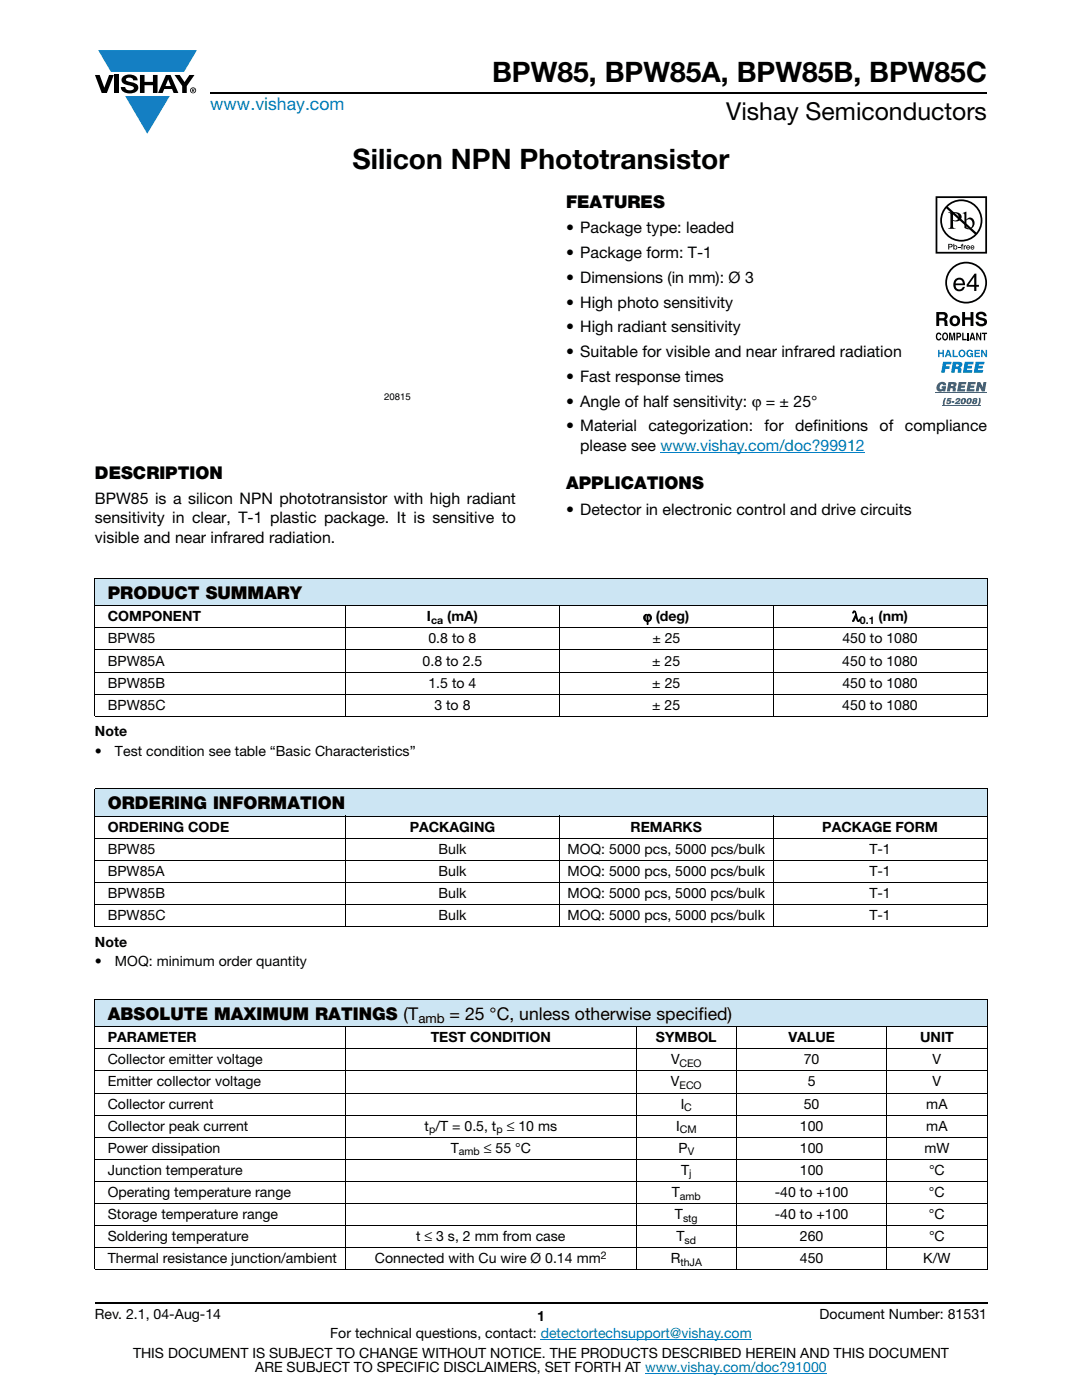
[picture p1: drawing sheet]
<svg xmlns="http://www.w3.org/2000/svg" width="216mm" height="279mm" viewBox="0 0 216 279" stroke-linecap="round" stroke-linejoin="round" font-family="sans-serif">
<defs><g id="words">
<g font-size="5.6">
<text x="98.2" y="16.4">BPW85, BPW85A, BPW85B, BPW85C</text>
<text x="70.3" y="33.8">Silicon NPN Phototransistor</text>
</g>
<text font-size="4.9" x="144.9" y="24">Vishay Semiconductors</text>
<text font-size="3.5" fill="#007ec4" x="42" y="21.9">www.vishay.com</text>
<g font-size="3.5">
<text x="112.9" y="41.5">FEATURES</text>
<text x="18.9" y="95.5">DESCRIPTION</text>
<text x="112.9" y="97.6">APPLICATIONS</text>
<text x="21.5" y="119.5">PRODUCT SUMMARY</text>
<text x="21.5" y="161.5">ORDERING INFORMATION</text>
<text x="21.5" y="203.5">ABSOLUTE MAXIMUM RATINGS (T</text>
<text x="89.7" y="203.5">= 25 °C, unless otherwise specified)</text>
</g>
<g font-size="3.2">
<text x="112.9" y="46.6">• Package type: leaded</text>
<text x="112.9" y="51.5">• Package form: T-1</text>
<text x="112.9" y="56.5">• Dimensions (in mm): Ø 3</text>
<text x="112.9" y="61.4">• High photo sensitivity</text>
<text x="112.9" y="66.3">• High radiant sensitivity</text>
<text x="112.9" y="71.3">• Suitable for visible and near infrared radiation</text>
<text x="112.9" y="76.2">• Fast response times</text>
<text x="112.9" y="81.2">• Angle of half sensitivity: ϕ = ± 25°</text>
<text x="112.9" y="86.1">• Material</text>
<text x="115.8" y="90">please see www.vishay.com/doc?99912</text>
<text x="129.4" y="86.1">categorization:</text>
<text x="152.6" y="86.1">for</text>
<text x="158.7" y="86.1">definitions</text>
<text x="175.5" y="86.1">of</text>
<text x="180.6" y="86.1">compliance</text>
<text x="18.9" y="100.6">BPW85 is a silicon NPN phototransistor with high radiant</text>
<text x="18.9" y="104.4">sensitivity in clear, T-1 plastic package. It is sensitive to</text>
<text x="112.9" y="102.7">• Detector in electronic control and drive circuits</text>
<text x="18.9" y="108.3">visible and near infrared radiation.</text>
</g>
<g font-size="2.8">
<text x="21.5" y="124">COMPONENT</text>
<text x="85.2" y="124">I</text>
<text x="89.2" y="124">(mA)</text>
<text x="128.3" y="124">ϕ (deg)</text>
<text x="170" y="124">λ</text>
<text x="175.3" y="124">(nm)</text>
<text x="21.5" y="128.4">BPW85</text>
<text x="85.5" y="128.4">0.8 to 8</text>
<text x="130.2" y="128.4">± 25</text>
<text x="168.1" y="128.4">450 to 1080</text>
<text x="21.5" y="132.8">BPW85A</text>
<text x="21.5" y="137.2">BPW85B</text>
<text x="84.3" y="132.8">0.8 to 2.5</text>
<text x="85.5" y="137.2">1.5 to 4</text>
<text x="130.1" y="132.8">± 25</text>
<text x="130.2" y="137.2">± 25</text>
<text x="168.1" y="132.8">450 to 1080</text>
<text x="168.1" y="137.2">450 to 1080</text>
<text x="21.5" y="141.6">BPW85C</text>
<text x="86.7" y="141.6">3 to 8</text>
<text x="130.1" y="141.6">± 25</text>
<text x="168.1" y="141.6">450 to 1080</text>
<text x="18.9" y="146.9">Note</text>
<text x="18.9" y="150.8">•</text>
<text x="22.9" y="150.8">Test condition see table “Basic Characteristics”</text>
<text x="21.5" y="166">ORDERING CODE</text>
<text x="81.7" y="166">PACKAGING</text>
<text x="125.8" y="166">REMARKS</text>
<text x="164.1" y="166">PACKAGE FORM</text>
<text x="21.5" y="170.4">BPW85</text>
<text x="87.5" y="170.4">Bulk</text>
<text x="113.2" y="170.4">MOQ: 5000 pcs, 5000 pcs/bulk</text>
<text x="173.5" y="170.4">T-1</text>
<text x="21.5" y="174.8">BPW85A</text>
<text x="21.5" y="179.2">BPW85B</text>
<text x="87.5" y="174.8">Bulk</text>
<text x="87.5" y="179.2">Bulk</text>
<text x="113.2" y="174.8">MOQ: 5000 pcs, 5000 pcs/bulk</text>
<text x="113.2" y="179.2">MOQ: 5000 pcs, 5000 pcs/bulk</text>
<text x="173.5" y="174.8">T-1</text>
<text x="173.5" y="179.2">T-1</text>
<text x="21.5" y="183.6">BPW85C</text>
<text x="87.5" y="183.6">Bulk</text>
<text x="113.2" y="183.6">MOQ: 5000 pcs, 5000 pcs/bulk</text>
<text x="173.5" y="183.6">T-1</text>
<text x="18.9" y="188.9">Note</text>
<text x="18.9" y="192.8">•</text>
<text x="22.9" y="192.8">MOQ: minimum order quantity</text>
<text x="21.5" y="208">PARAMETER</text>
<text x="85.9" y="208">TEST CONDITION</text>
<text x="130.9" y="208">SYMBOL</text>
<text x="157.3" y="208">VALUE</text>
<text x="183.6" y="208">UNIT</text>
<text x="21.5" y="212.4">Collector emitter voltage</text>
<text x="133.9" y="212.4">V</text>
<text x="160.4" y="212.4">70</text>
<text x="186.1" y="212.4">V</text>
<text x="21.5" y="216.8">Emitter collector voltage</text>
<text x="21.5" y="221.3">Collector current</text>
<text x="133.9" y="216.8">V</text>
<text x="135.8" y="221.3">I</text>
<text x="160.4" y="221.3">50</text>
<text x="161.2" y="216.8">5</text>
<text x="184.8" y="221.3">mA</text>
<text x="186.1" y="216.8">V</text>
<text x="21.5" y="225.7">Collector peak current</text>
<text x="84.7" y="225.7">t /T = 0.5, t</text>
<text x="101.1" y="225.7">≤ 10 ms</text>
<text x="134.9" y="225.7">I</text>
<text x="159.6" y="225.7">100</text>
<text x="184.8" y="225.7">mA</text>
<text x="21.5" y="230.1">Power dissipation</text>
<text x="89.9" y="230.1">T</text>
<text x="96.5" y="230.1">≤ 55 °C</text>
<text x="135.4" y="230.1">P</text>
<text x="159.6" y="230.1">100</text>
<text x="184.5" y="230.1">mW</text>
<text x="21.5" y="234.5">Junction temperature</text>
<text x="21.5" y="238.9">Operating temperature range</text>
<text x="134.1" y="238.9">T</text>
<text x="135.9" y="234.5">T</text>
<text x="154.6" y="238.9">-40 to +100</text>
<text x="159.6" y="234.5">100</text>
<text x="185.4" y="238.9">°C</text>
<text x="185.4" y="234.5">°C</text>
<text x="21.5" y="243.3">Storage temperature range</text>
<text x="134.7" y="243.3">T</text>
<text x="154.6" y="243.3">-40 to +100</text>
<text x="185.4" y="243.3">°C</text>
<text x="21.5" y="247.7">Soldering temperature</text>
<text x="83" y="247.7">t ≤ 3 s, 2 mm from case</text>
<text x="135" y="247.7">T</text>
<text x="159.6" y="247.7">260</text>
<text x="185.4" y="247.7">°C</text>
<text x="21.5" y="252.1">Thermal resistance junction/ambient</text>
<text x="74.8" y="252.1">Connected with Cu wire Ø 0.14 mm</text>
<text x="133.8" y="252.1">R</text>
<text x="159.6" y="252.1">450</text>
<text x="184.2" y="252.1">K/W</text>
<text x="18.9" y="263.3">Rev. 2.1, 04-Aug-14</text>
<text x="107.2" y="263.6">1</text>
<text x="163.6" y="263.3">Document Number: 81531</text>
<text x="65.9" y="267.1">For technical questions, contact: detectortechsupport@vishay.com</text>
<text x="26.5" y="271">THIS DOCUMENT IS SUBJECT TO CHANGE WITHOUT NOTICE. THE PRODUCTS DESCRIBED HEREIN AND THIS DOCUMENT</text>
<text x="50.9" y="273.8">ARE SUBJECT TO SPECIFIC DISCLAIMERS, SET FORTH AT www.vishay.com/doc?91000</text>
</g>
<text font-size="2.6" x="83.5" y="204.2">amb</text>
<g font-size="2.1">
<text x="86" y="124.5">ca</text>
<text x="171.6" y="124.5">0.1</text>
<text x="135.6" y="212.9">CEO</text>
<text x="135.6" y="217.3">ECO</text>
<text x="136.5" y="221.8">C</text>
<text x="85.6" y="226.2">p</text>
<text x="99.1" y="226.2">p</text>
<text x="135.6" y="226.2">CM</text>
<text x="91.6" y="230.6">amb</text>
<text x="137.2" y="230.6">V</text>
<text x="135.7" y="239.4">amb</text>
<text x="137.5" y="235">j</text>
<text x="136.3" y="243.8">stg</text>
<text x="119.9" y="251.3">2</text>
<text x="136.6" y="248.2">sd</text>
<text x="135.8" y="252.6">thJA</text>
</g>
<text font-size="1.9" x="76.7" y="79.8">20815</text>
</g></defs>
<g fill="#147fc3">
<path d="M19.6 10h19.7l-2.6 4.3h-1.1h-13.5z"/>
<path d="M25 19.2h8.9l-4.5 7.5z"/>
</g>
<g fill="#000">
<path d="M18.9 15h1l.9 2.5 1-2.5h.9l-1.4 3.6h-1zM22.9 15h.9v3.6h-.9zM24.6 15.3a2.1 2.1 0 0 1 2.8 .3l.1 .4h-.9a.79 .79 0 0 0-.7-.5 .79 .79 0 0 0-.8 .4l.3 .3 1 .2a1.08 1.08 0 0 1 1.2 1 1.08 1.08 0 0 1-1.1 1.2 1.73 1.73 0 0 1-2.4-1.2h.9a.96 .96 0 0 0 .8 .6 .96 .96 0 0 0 .9-.4 1.31 1.31 0 0 0-1.2-.6 1.03 1.03 0 0 1-1.1-.6 1.03 1.03 0 0 1 .2-1.1zM27.9 15h.9v1.3h1.7v-1.3h.9v3.6h-.9v-1.6h-1.7v1.6h-.9zM34.8 15h1.1l.9 1.4 1-1.4h1l-1.5 2.2v1.4h-.9v-1.4z"/>
<path d="M33.6 15.9l.5 1.3h-1.1zM33.1 15l-1.6 3.6h1l.3-.8h1.5l.3 .8h1l-1.6-3.6z"/>
<path d="M38.4 17.8h.2v.2h-.2zM38.3 17.7v.7h.1v-.3l.4 .3-.2-.3 .2-.2-.1-.2z"/>
<path d="M38.1 18a.46 .46 0 0 1 .9 0 .46 .46 0 0 1-.9 0zM37.9 18a.6 .6 0 0 0 1.2 0 .6 .6 0 0 0-1.2 0z"/>
</g>
<path d="M42 18.6h155M18.9 260h178.1" fill="none" stroke="#000" stroke-width=".36"/>
<path d="M131.8 90.2h40.8M107.9 267.3h42.1M128.7 274h36.3" fill="none" stroke="#007ec4" stroke-width=".2"/>
<g fill="#fff">
<path d="M32.7 46.7h56.5v35.7h-56.5z"/>
<path d="M186.7 39.2h10.3v41.8h-10.3z"/>
</g>
<g fill="#000">
<path d="M191.2 49.3h.4v.1h-.4zM191.9 48.7h.3l-.2 .2 .2 .1v.1h-.2v.7h-.1v-.7h-.2zM192.3 49h.2v.1l.3-.1v.1l-.3 .1v.6h-.2zM186.9 66.6l.4-.2h.3l.2 .5-.6-.2a.66 .66 0 0 0 .1 1l.3-.3h.2a.54 .54 0 0 1-.4 .6 .54 .54 0 0 1-.6-.5zM189.4 66.4h.4l.2 1.2 .2-1.2h.4v1.5h-.3v-1.3l-.2 1.3h-.2l-.3-1.3v1.3h-.2zM192 66.4h.3v1.2h.6v.3h-.9zM192 62.3h.6v1h1.1v-1h.5v2.8h-.5v-1.3h-1.1v1.3h-.6zM193 66.4h.3v1.5h-.3zM195 62.4a1.15 1.15 0 0 1 1.9 .7h-.6v-.2a.68 .68 0 0 0-1-.1v.4l.2 .1a1.29 1.29 0 0 1 1.5 .9 1.17 1.17 0 0 1-1.2 .9 1.17 1.17 0 0 1-1.1-.9h.5l.1 .2a.67 .67 0 0 0 1.1-.1l-.3-.3-.5-.1a.82 .82 0 0 1-.9-.5 .82 .82 0 0 1 .3-1zM194.8 66.4h.3l.5 1.1v-1.1h.2v1.5h-.3l-.5-1.1v1.1h-.2zM195.9 66.4h1.1v.3h-.4v1.2h-.3v-1.2h-.4z"/>
<path d="M187 39.5h9.6v10.8h-9.6zM186.7 39.2v11.4h10.3v-11.4z"/>
<path d="M189 56.4a3.8 3.8 0 0 1 7.6 0 3.8 3.8 0 0 1-7.6 0zM188.6 56.4a4.2 4.2 0 0 0 8.4 0 4.2 4.2 0 0 0-8.4 0z"/>
<path d="M189.1 41.3a3.9 3.9 0 0 1 5.3-.2 3.9 3.9 0 0 1 .4 5.3zM188.8 41.6l5.7 5.2a3.9 3.9 0 0 1-5.3 .1 3.9 3.9 0 0 1-.4-5.3zM187.6 44a4.2 4.2 0 0 0 8.4 0 4.2 4.2 0 0 0-8.4 0z"/>
<path d="M189.4 48.8v.4h.4v-.3zM189.2 48.7h.7l.2 .3-.2 .3-.5 .1v.4h-.2z"/>
<path d="M190.2 42.6v1.3a.75 .75 0 0 0 1.1-.6 .75 .75 0 0 0-1.1-.7zM189.2 42.4a2.81 2.81 0 0 1 2.4 .3 .97 .97 0 0 1 0 1.2 .97 .97 0 0 1-1.2 .2h-.2v1.1v.2l.5 .3h-1.5l.3-.2 .1-.3v-2.3v-.3z"/>
<path d="M190.4 49.4a.26 .26 0 0 0 .5 0 .26 .26 0 0 0-.5 0zM190.2 48.7h.2v.4a.38 .38 0 0 1 .5 0 .38 .38 0 0 1 0 .6 .38 .38 0 0 1-.5 0l-.2 .1z"/>
<path d="M190.9 56l-.2 .6h1.4a.7 .7 0 0 0-.4-.7 .7 .7 0 0 0-.8 .1zM190.7 55.7a1.18 1.18 0 0 1 1.4-.1 1.18 1.18 0 0 1 .5 1.3h-1.9a.73 .73 0 0 0 .5 .8 .73 .73 0 0 0 .9-.4h.4a1.21 1.21 0 0 1-1.6 .8 1.21 1.21 0 0 1-.6-1.7z"/>
<path d="M192.8 44v1.3l.2 .2a.72 .72 0 0 0 .8-.1 .72 .72 0 0 0 .3-.7 .72 .72 0 0 0-.4-.8 .72 .72 0 0 0-.9 .1zM192.1 42.5l.7-.3v1.6a.89 .89 0 0 1 1.1-.3 .89 .89 0 0 1 .6 1 1.23 1.23 0 0 1-.7 1.2 1.23 1.23 0 0 1-1.4-.2v-2.7z"/>
<path d="M194.4 55.3l-1.1 1.6h1.1zM194.5 54.6h.3v2.3h.5v.3h-.5v.9h-.4v-.9h-1.5v-.4z"/>
<path d="M193 49.2v.1h.4l-.2-.2zM193 49h.4l.2 .4h-.6v.2l.5-.1a.42 .42 0 0 1-.6 .2 .42 .42 0 0 1 .1-.7z"/>
<path d="M193.9 49.2l-.1 .1h.4l-.2-.2zM193.8 49h.5l.1 .4h-.6l.1 .2 .5-.1a.42 .42 0 0 1-.7 .2 .42 .42 0 0 1 .1-.7z"/>
<path d="M187.4 62.8v.7h.9a.39 .39 0 0 0 .1-.7zM186.8 62.3h1.4a.79 .79 0 0 1 .8 .4 .79 .79 0 0 1-.1 .9l-.2 .1a.98 .98 0 0 1 .4 1.2l.1 .2h-.7l-.2-1.1h-.9v1.1h-.6z"/>
<path d="M188.4 66.7a.64 .64 0 0 0 .2 1l.1-.1a.64 .64 0 0 0-.1-1zM188.2 66.5l.2-.1a.56 .56 0 0 1 .7 .3 .82 .82 0 0 1-.5 1.3l-.2-.1a.89 .89 0 0 1-.2-1.4z"/>
<path d="M190.3 63.5a.63 .63 0 0 0-.3 .7 .63 .63 0 0 0 .8 .4 .63 .63 0 0 0 .2-.8 .63 .63 0 0 0-.7-.3zM189.5 64a1.09 1.09 0 0 1 2.1 0 1.09 1.09 0 0 1-2.1 0z"/>
<path d="M191.1 66.7v.4l.4-.1v-.3zM190.8 66.4h.6a.5 .5 0 0 1 .4 .5 .5 .5 0 0 1-.4 .5h-.3v.5h-.3z"/>
<path d="M194 66.7l-.1 .6h.3zM193.9 66.4h.3l.4 1.5h-.3v-.3h-.5l-.1 .3h-.3z"/>
</g>
<path d="M186.7 78.4h10.3" fill="none" stroke="#1f9047" stroke-width=".2"/>
<g fill="#1f9047">
<path d="M187.2 76.6a.91 .91 0 0 1 .9-.4 .91 .91 0 0 1 .7 .7h-.6l-.3-.2a.56 .56 0 0 0-.4 .4 .56 .56 0 0 0 .3 .6l.3-.2h-.2v-.4h.9l-.2 1h-.4v-.2a.82 .82 0 0 1-1.1 .1 .82 .82 0 0 1-.1-1.1z"/>
<path d="M191.3 76.2h1.5v.5h-1v.3h.8l-.1 .4h-.8v.3h.9l-.1 .4h-1.5z"/>
<path d="M193.2 76.2h1.5l-.1 .5h-.9v.3h.7v.4h-.8l-.1 .3h1l-.1 .4h-1.6z"/>
<path d="M195 76.2h.6l.5 1.1 .1-1.1h.6l-.3 1.9h-.6l-.5-1-.1 1h-.6z"/>
<path d="M188.5 79.4h.3l-.3 .8v.8h-.3v-.8z"/>
<path d="M189.1 79.4h.8l-.1 .3h-.5l-.1 .2h.5a.52 .52 0 0 1-.2 .7 .52 .52 0 0 1-.7-.3l.5 .1 .2-.2-.2-.1h-.4z"/>
<path d="M190 80.1h.4v.3h-.5z"/>
<path d="M190.8 79.6a.5 .5 0 0 1 .5-.2 .5 .5 0 0 1 .4 .4l-.7 .6h.6l-.1 .3h-1l.8-.9-.1-.1-.2 .2h-.4z"/>
<path d="M189.8 76.7l-.1 .4 .5-.1 .1-.1-.1-.2zM189.3 76.2l1.5 .2a.54 .54 0 0 1-.3 .8l.2 .3v.6h-.6v-.5l-.3-.1h-.1l-.2 .6h-.6z"/>
<path d="M192.2 79.8l-.2 .4 .2 .2 .2-.5-.1-.2zM191.9 79.6a.51 .51 0 0 1 .8 .1 .66 .66 0 0 1-.2 .8 .66 .66 0 0 1-.8 0v-.5z"/>
<path d="M193.3 79.8l-.1 .4 .1 .2 .3-.5-.2-.2zM193.1 79.6a.51 .51 0 0 1 .8 .1 .66 .66 0 0 1-.2 .8 .66 .66 0 0 1-.8 0l-.1-.5z"/>
</g>
<path d="M188 80.9h7.7" fill="none" stroke="#1f9047" stroke-width=".2"/>
<g fill="#1f9047">
<path d="M195.3 79.4h.3l.1 .8a.72 .72 0 0 1-.7 .8l.3-.8z"/>
<path d="M194.5 79.7l-.1 .2h.2l.1-.2zM194.4 80.2v.2h.2v-.2zM194.2 79.6a.52 .52 0 0 1 .8 .2l-.2 .2 .2 .3a.55 .55 0 0 1-.5 .4 .55 .55 0 0 1-.6-.4l.3-.3-.1-.2z"/>
</g>
<g fill="#0160ae">
<path d="M187.2 69.8h.3v.6h.5v-.6h.3v1.5h-.3v-.7h-.5v.7h-.3z"/>
<path d="M190.1 69.8h.3v1.2h.7v.3h-1z"/>
<path d="M193 70a.68 .68 0 0 1 1.2 .3l-.9-.2a.55 .55 0 0 0-.2 .5 .55 .55 0 0 0 .4 .4l.4-.3h-.3v-.2h.6v.8h-.2l-.1-.2a.71 .71 0 0 1-1-.1 .71 .71 0 0 1 .1-1z"/>
<path d="M194.5 69.8h1v.3h-.8v.3h.8v.2h-.8v.4h.8v.3h-1z"/>
<path d="M195.8 69.8h.3l.6 1v-1h.3v1.5h-.3l-.6-1.1v1.1h-.3z"/>
<path d="M188.2 72.2h1.7l-.1 .5h-1l-.1 .4h.8l-.1 .5h-.8l-.1 .8h-.7z"/>
<path d="M192.5 72.2h1.8l-.1 .5h-1.1v.3h.9l-.1 .5h-.9l-.1 .4h1.1l-.1 .5h-1.8z"/>
<path d="M194.7 72.2h1.7v.5h-1.1v.3h.8v.5h-.9l-.1 .4h1.1l-.1 .5h-1.8z"/>
<path d="M189.2 70.1l-.2 .6h.4zM189 69.8h.4l.5 1.5h-.3l-.1-.3h-.6l-.1 .3h-.3z"/>
<path d="M191.5 70.6a.47 .47 0 0 0 .9 0 .47 .47 0 0 0-.9 0zM191.2 70.5a.75 .75 0 0 1 1.5 0 .75 .75 0 0 1-1.5 0z"/>
<path d="M190.8 72.7l-.1 .4h.6l-.1-.4zM190.1 72.2l1.8 .2a.63 .63 0 0 1-.3 1l.2 .2v.8h-.7v-.6l-.3-.2h-.2l-.1 .8h-.7z"/>
</g>
<path d="M18.9 115.4h178.1v5.5h-178.1z" fill="#cce5f3"/>
<g fill="#fff">
<path d="M18.9 120.9h50v4.4h-50z"/>
<path d="M68.9 120.9h42.7v4.4h-42.7z"/>
<path d="M111.6 120.9h42.7v4.4h-42.7z"/>
<path d="M154.3 120.9h42.7v4.4h-42.7z"/>
</g>
<path d="M18.9 157.4h178.1v5.5h-178.1z" fill="#cce5f3"/>
<g fill="#fff">
<path d="M18.9 162.9h50v4.4h-50z"/>
<path d="M68.9 162.9h42.7v4.4h-42.7z"/>
<path d="M111.6 162.9h42.7v4.4h-42.7z"/>
<path d="M154.3 162.9h42.7v4.4h-42.7z"/>
</g>
<path d="M18.9 199.4h178.1v5.5h-178.1z" fill="#cce5f3"/>
<g fill="#fff">
<path d="M18.9 204.9h50v4.4h-50z"/>
<path d="M68.9 204.9h58.1v4.4h-58.1z"/>
<path d="M127 204.9h20v4.4h-20z"/>
<path d="M147 204.9h30v4.4h-30z"/>
<path d="M177 204.9h20v4.4h-20z"/>
</g>
<g fill="none" stroke="#000" stroke-width=".2">
<path d="M18.9 115.4h178.1M18.9 115.5v27.3M197 115.5v27.3M18.9 120.9h178.1M18.9 125.3h178.1M18.9 129.7h178.1M18.9 134.1h178.1M18.9 138.5h178.1M68.9 120.8v22.2M111.6 120.8v22.2M154.3 120.8v22.2M18.9 142.9h178.1"/>
<path d="M18.9 157.4h178.1M18.9 157.5v27.3M197 157.5v27.3M18.9 162.9h178.1M18.9 167.3h178.1M18.9 171.7h178.1M18.9 176.1h178.1M68.9 162.8v22.2M111.6 162.8v22.2M154.3 162.8v22.2M18.9 180.5h178.1M18.9 184.9h178.1"/>
<path d="M18.9 199.4h178.1M18.9 199.5v53.8M197 199.5v53.8M18.9 204.9h178.1M18.9 209.3h178.1M18.9 213.7h178.1M18.9 218.1h178.1M68.9 204.8v48.7M127 204.8v48.7M147 204.8v48.7M177 204.8v48.7M18.9 222.5h178.1"/>
<path d="M18.9 226.9h178.1M18.9 231.4h178.1M18.9 235.8h178.1M18.9 240.2h178.1M18.9 244.6h178.1M18.9 249h178.1M18.9 253.4h178.1"/>
</g>
<use href="#words"/>
</svg>
